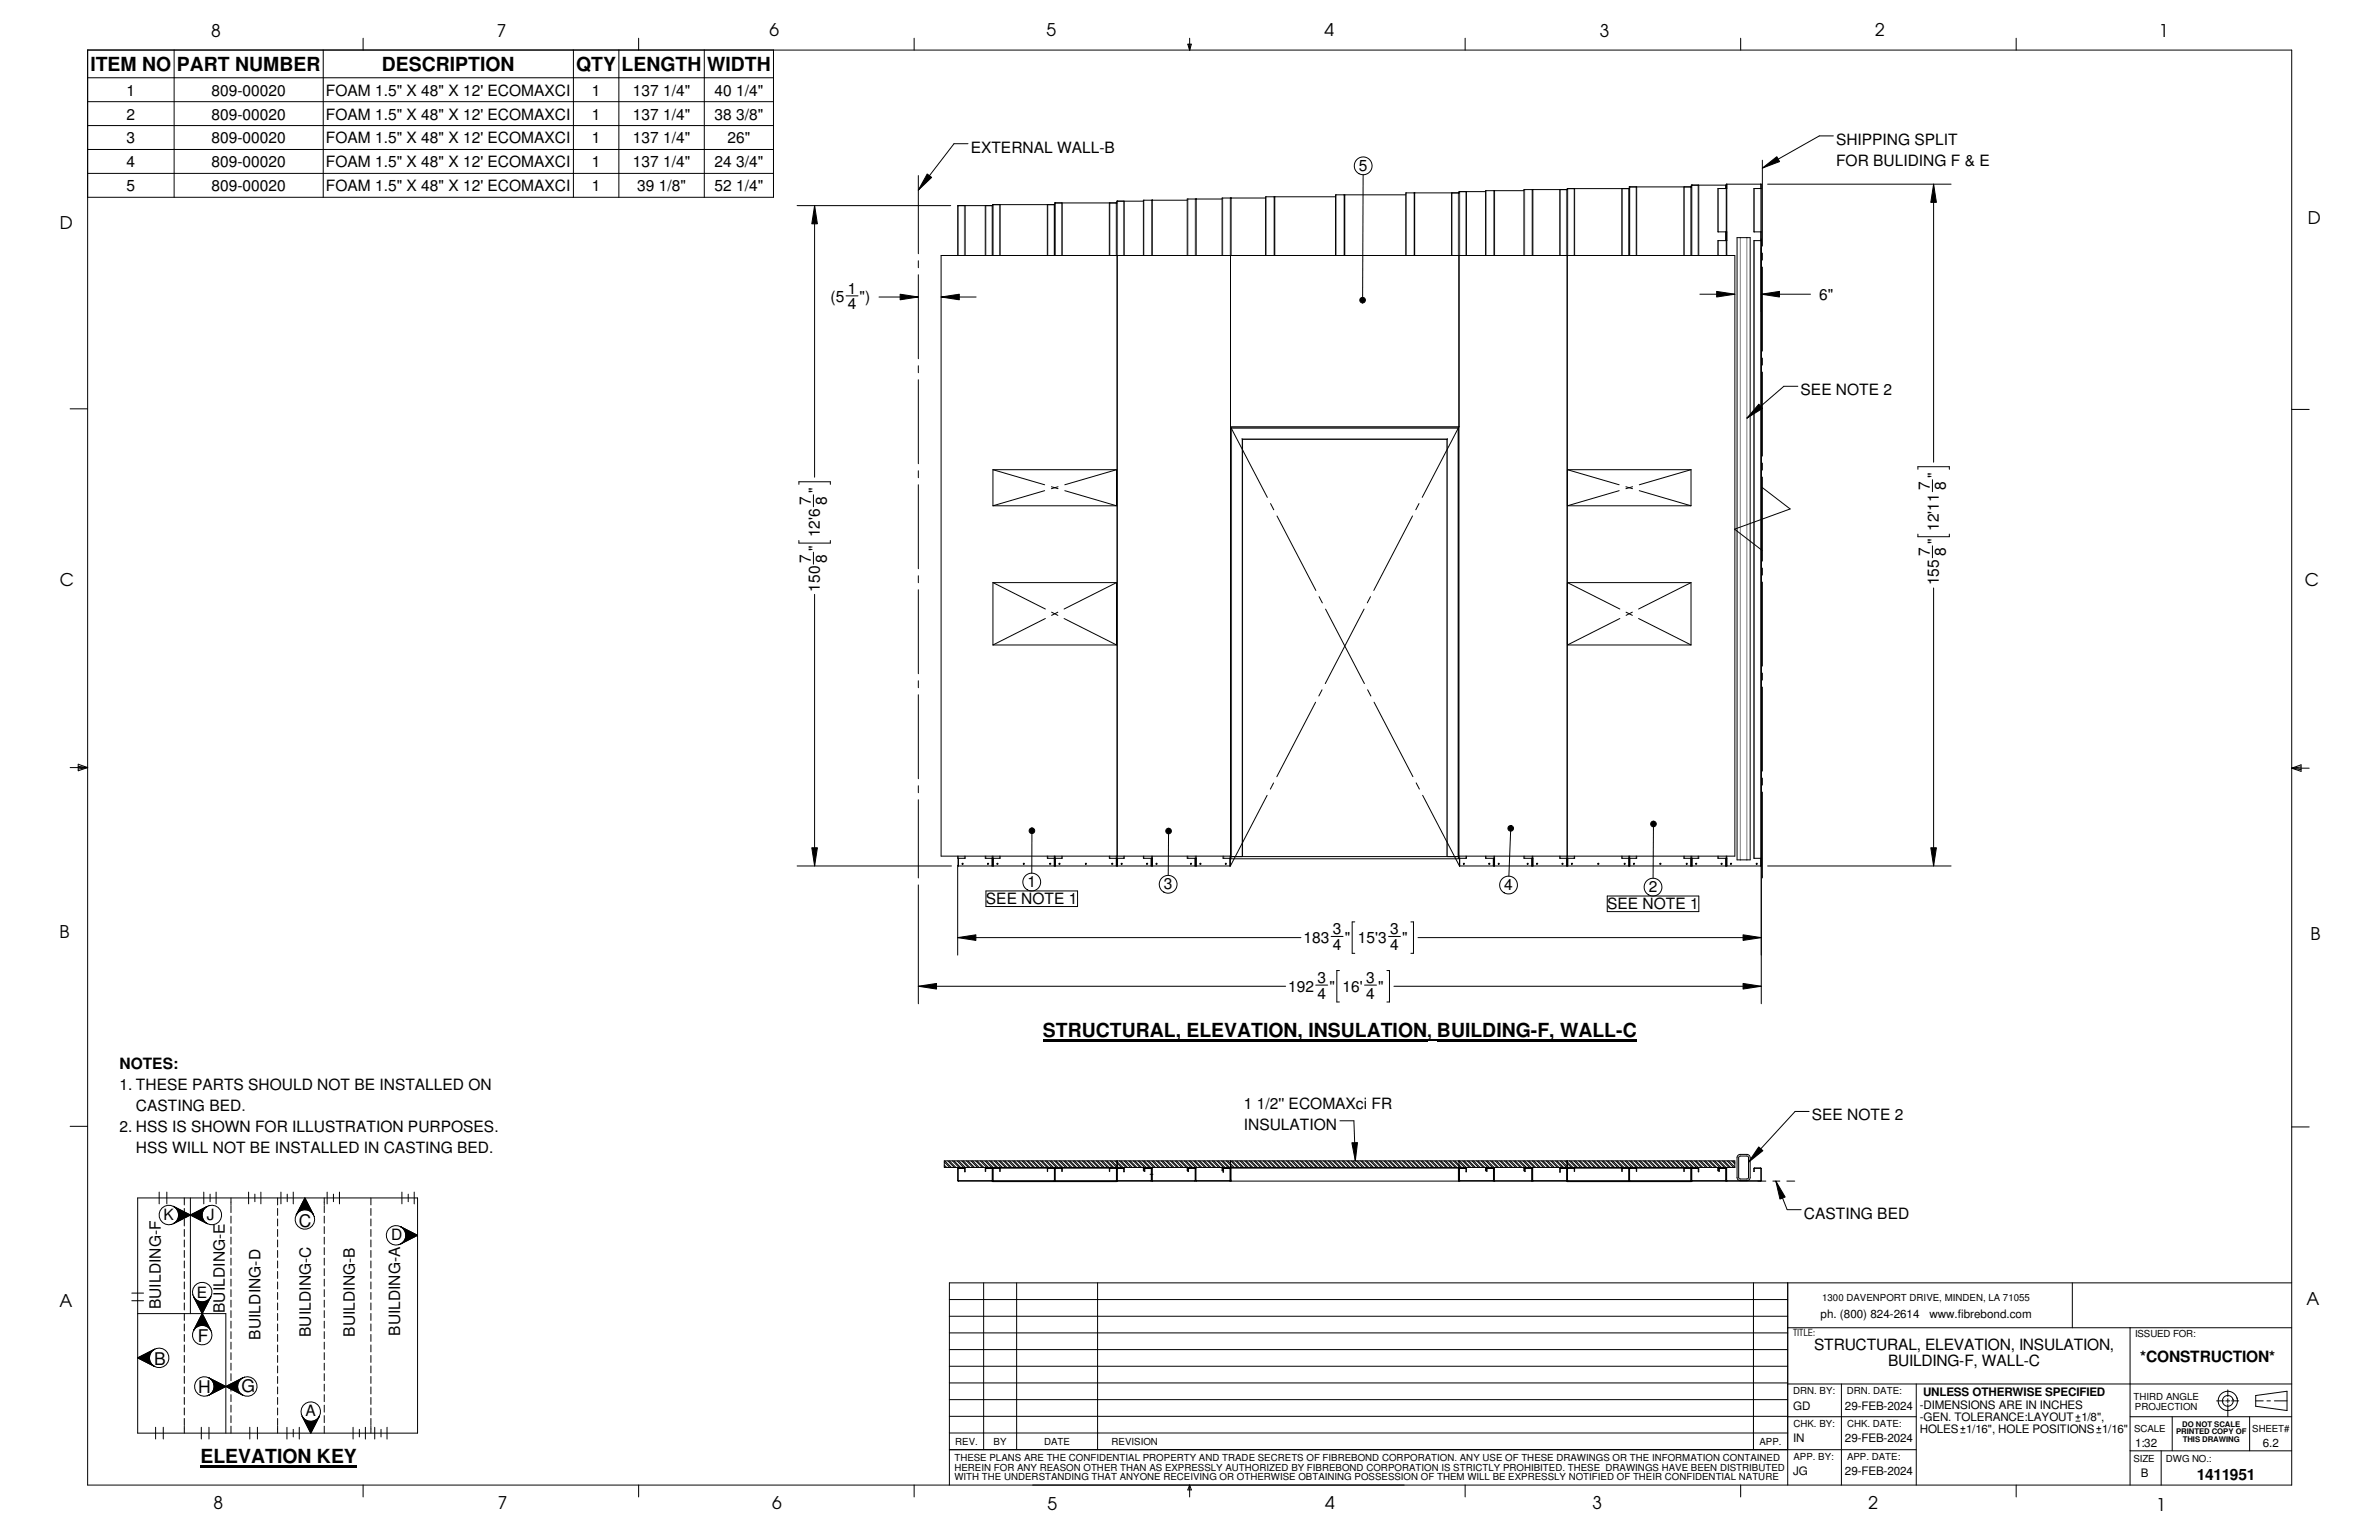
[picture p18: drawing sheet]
<svg xmlns="http://www.w3.org/2000/svg" width="432mm" height="279mm" viewBox="0 0 432 279" stroke-linecap="round" stroke-linejoin="round" font-family="sans-serif">
<defs><g id="words">
<g font-size="3.5">
<text x="16.4" y="12.9">ITEM NO PART NUMBER</text>
<text x="69.3" y="12.9">DESCRIPTION</text>
<text x="104.6" y="12.9">QTY LENGTH WIDTH</text>
<text x="189.3" y="188.2">STRUCTURAL, ELEVATION, INSULATION, BUILDING-F, WALL-C</text>
<text x="36.4" y="265.4">ELEVATION KEY</text>
</g>
<g font-size="3.2">
<text x="38.3" y="6.6">8</text>
<text x="90.2" y="6.7">7</text>
<text x="139.7" y="6.5">6</text>
<text x="190" y="6.5">5</text>
<text x="240.4" y="6.5">4</text>
<text x="290.4" y="6.7">3</text>
<text x="340.4" y="6.5">2</text>
<text x="391.9" y="6.7">1</text>
<text x="10.9" y="41.5">D</text>
<text x="418.9" y="40.7">D</text>
<text x="10.9" y="106.2">C</text>
<text x="418.4" y="106.4">C</text>
<text x="10.8" y="170.2">B</text>
<text x="419.4" y="170.5">B</text>
<text x="54.2" y="222.7">C</text>
<text x="10.8" y="237.2">A</text>
<text x="418.6" y="236.7">A</text>
<text x="35.9" y="243.5">F</text>
<text x="28" y="247.6">B</text>
<text x="36" y="252.7">H</text>
<text x="43.8" y="252.6">G</text>
<text x="38.8" y="273.8">8</text>
<text x="90.4" y="273.8">7</text>
<text x="140.2" y="273.8">6</text>
<text x="190.1" y="273.9">5</text>
<text x="240.5" y="273.8">4</text>
<text x="289" y="273.9">3</text>
<text x="339.1" y="273.8">2</text>
<text x="391.4" y="274.1">1</text>
</g>
<g font-size="2.8">
<text x="23" y="17.4">1</text>
<text x="38.4" y="17.4">809-00020</text>
<text x="59.2" y="17.4">FOAM 1.5&quot; X 48&quot; X 12' ECOMAXCI</text>
<text x="107.4" y="17.4">1</text>
<text x="114.9" y="17.4">137 1/4&quot;</text>
<text x="129.7" y="17.4">40</text>
<text x="133.6" y="17.4">1/4&quot;</text>
<text x="23" y="21.7">2</text>
<text x="38.4" y="21.7">809-00020</text>
<text x="59.2" y="21.7">FOAM 1.5&quot; X 48&quot; X 12' ECOMAXCI</text>
<text x="107.4" y="21.7">1</text>
<text x="114.9" y="21.7">137 1/4&quot;</text>
<text x="129.7" y="21.7">38</text>
<text x="133.6" y="21.7">3/8&quot;</text>
<text x="23" y="26">3</text>
<text x="38.4" y="26">809-00020</text>
<text x="59.2" y="26">FOAM 1.5&quot; X 48&quot; X 12' ECOMAXCI</text>
<text x="107.4" y="26">1</text>
<text x="114.9" y="26">137 1/4&quot;</text>
<text x="132" y="26">26&quot;</text>
<text x="176.2" y="27.7">EXTERNAL WALL-B</text>
<text x="333.3" y="26.3">SHIPPING SPLIT</text>
<text x="23" y="30.4">4</text>
<text x="23" y="34.7">5</text>
<text x="38.4" y="30.4">809-00020</text>
<text x="38.4" y="34.7">809-00020</text>
<text x="59.2" y="30.4">FOAM 1.5&quot; X 48&quot; X 12' ECOMAXCI</text>
<text x="59.2" y="34.7">FOAM 1.5&quot; X 48&quot; X 12' ECOMAXCI</text>
<text x="107.4" y="30.4">1</text>
<text x="107.4" y="34.7">1</text>
<text x="114.9" y="30.4">137 1/4&quot;</text>
<text x="115.7" y="34.7">39 1/8&quot;</text>
<text x="129.7" y="30.4">24</text>
<text x="129.7" y="34.7">52 1/4&quot;</text>
<text x="133.6" y="30.4">3/4&quot;</text>
<text x="246.6" y="31">5</text>
<text x="333.3" y="30.1">FOR BULIDING F &amp; E</text>
<text x="153.9" y="53.3">1</text>
<text x="150.7" y="54.9">(5</text>
<text x="153.9" y="56.1">4</text>
<text x="156" y="54.9">&quot;)</text>
<text x="330.2" y="54.4">6&quot;</text>
<text x="326.8" y="71.7">SEE NOTE 2</text>
<text x="148.8" y="89.5" transform="rotate(-90 148.8 89.5)">&quot;</text>
<text x="350.3" y="88.9" transform="rotate(-90 350.3 88.9)">7</text>
<text x="351.9" y="86.7" transform="rotate(-90 351.9 86.7)">&quot;</text>
<text x="353.2" y="88.9" transform="rotate(-90 353.2 88.9)">8</text>
<text x="147.2" y="91.6" transform="rotate(-90 147.2 91.6)">7</text>
<text x="150.1" y="91.6" transform="rotate(-90 150.1 91.6)">8</text>
<text x="148.8" y="99.9" transform="rotate(-90 148.8 99.9)">&quot;</text>
<text x="148.8" y="97.5" transform="rotate(-90 148.8 97.5)">12'6</text>
<text x="350.3" y="100.9" transform="rotate(-90 350.3 100.9)">7</text>
<text x="351.9" y="98.7" transform="rotate(-90 351.9 98.7)">&quot;</text>
<text x="351.9" y="96.3" transform="rotate(-90 351.9 96.3)">12'11</text>
<text x="353.2" y="100.9" transform="rotate(-90 353.2 100.9)">8</text>
<text x="147.2" y="102.1" transform="rotate(-90 147.2 102.1)">7</text>
<text x="148.8" y="107.4" transform="rotate(-90 148.8 107.4)">150</text>
<text x="150.1" y="102.1" transform="rotate(-90 150.1 102.1)">8</text>
<text x="351.9" y="106.2" transform="rotate(-90 351.9 106.2)">155</text>
<text x="186.5" y="161">1</text>
<text x="211.2" y="161.4">3</text>
<text x="273" y="161.5">4</text>
<text x="299.3" y="161.9">2</text>
<text x="179" y="164">SEE NOTE 1</text>
<text x="291.7" y="164.9">SEE NOTE 1</text>
<text x="236.6" y="171.1">183</text>
<text x="241.9" y="169.5">3</text>
<text x="241.9" y="172.4">4</text>
<text x="244.1" y="171.1">&quot;</text>
<text x="246.5" y="171.1">15'3</text>
<text x="252.3" y="169.5">3</text>
<text x="252.3" y="172.4">4</text>
<text x="254.5" y="171.1">&quot;</text>
<text x="233.8" y="179.9">192</text>
<text x="239.1" y="178.3">3</text>
<text x="241.3" y="179.9">&quot; 16'</text>
<text x="248" y="178.3">3</text>
<text x="250.1" y="179.9">&quot;</text>
<text x="239.1" y="181.2">4</text>
<text x="248" y="181.2">4</text>
<text x="21.7" y="194">NOTES:</text>
<text x="21.7" y="197.8">1. THESE PARTS SHOULD NOT BE INSTALLED ON</text>
<text x="24.7" y="201.6">CASTING BED.</text>
<text x="225.8" y="201.1">1 1/2'' ECOMAXci FR</text>
<text x="328.9" y="203.3">SEE NOTE 2</text>
<text x="21.7" y="205.4">2. HSS IS SHOWN FOR ILLUSTRATION PURPOSES.</text>
<text x="24.7" y="209.2">HSS WILL NOT BE INSTALLED IN CASTING BED.</text>
<text x="225.8" y="205">INSULATION</text>
<text x="29.7" y="221.3">K</text>
<text x="37.6" y="221.3">J</text>
<text x="327.4" y="221.1">CASTING BED</text>
<text x="71" y="225">D</text>
<text x="29.2" y="237.6" transform="rotate(-90 29.2 237.6)">BUILDING-F</text>
<text x="35.7" y="235.5">E</text>
<text x="40.8" y="238.2" transform="rotate(-90 40.8 238.2)">BUILDING-E</text>
<text x="47.3" y="243.1" transform="rotate(-90 47.3 243.1)">BUILDING-D</text>
<text x="56.4" y="242.6" transform="rotate(-90 56.4 242.6)">BUILDING-C</text>
<text x="64.4" y="242.6" transform="rotate(-90 64.4 242.6)">BUILDING-B</text>
<text x="72.6" y="242.3" transform="rotate(-90 72.6 242.3)">BUILDING-A</text>
<text x="329.3" y="244.9">STRUCTURAL, ELEVATION, INSULATION,</text>
<text x="342.7" y="247.8">BUILDING-F, WALL-C</text>
<text x="388.5" y="247.2">*CONSTRUCTION*</text>
<text x="55.5" y="256.9">A</text>
<text x="398.7" y="268.5">1411951</text>
</g>
<g font-size="2.1">
<text x="330.4" y="239.1">ph. (800) 824-2614</text>
<text x="350.2" y="239.1">www.fibrebond.com</text>
<text x="325.5" y="255.8">GD</text>
<text x="334.9" y="255.8">29-FEB-2024</text>
<text x="348.5" y="255.7">-DIMENSIONS ARE IN INCHES</text>
<text x="348.5" y="257.8">-GEN. TOLERANCE:LAYOUT 1/8&quot;,</text>
<text x="349" y="253.3">UNLESS OTHERWISE SPECIFIED</text>
<text x="325.5" y="261.7">IN</text>
<text x="334.9" y="261.7">29-FEB-2024</text>
<text x="348.5" y="259.9">HOLES 1/16&quot;, HOLE POSITIONS 1/16&quot;</text>
<text x="387.6" y="262.5">1:32</text>
<text x="410.7" y="262.5">6.2</text>
<text x="325.5" y="267.6">JG</text>
<text x="334.9" y="267.6">29-FEB-2024</text>
<text x="388.6" y="267.9">B</text>
</g>
<g font-size="1.8">
<text x="330.7" y="236.1">1300 DAVENPORT DRIVE, MINDEN, LA 71055</text>
<text x="325.5" y="242.3">TITLE:</text>
<text x="387.5" y="242.7">ISSUED FOR:</text>
<text x="325.5" y="253">DRN. BY:</text>
<text x="335.2" y="252.9">DRN. DATE:</text>
<text x="387.3" y="254">THIRD ANGLE</text>
<text x="387.5" y="255.8">PROJECTION</text>
<text x="173.4" y="262.2">REV.</text>
<text x="180.4" y="262.2">BY</text>
<text x="189.5" y="262.2">DATE</text>
<text x="201.8" y="262.2">REVISION</text>
<text x="319.4" y="262.2">APP.</text>
<text x="325.5" y="258.9">CHK. BY:</text>
<text x="335.2" y="258.9">CHK. DATE:</text>
<text x="387.4" y="259.7">SCALE</text>
<text x="408.8" y="259.9">SHEET#</text>
<text x="173.2" y="268.6">WITH THE UNDERSTANDING THAT ANYONE RECEIVING OR OTHERWISE OBTAINING POSSESSION OF THEM WILL BE EXPRESSLY NOTIFIED OF THEIR CONFIDENTIAL NATURE</text>
<text x="173.2" y="265">THESE PLANS ARE THE CONFIDENTIAL PROPERTY AND TRADE SECRETS OF FIBREBOND CORPORATION. ANY USE OF THESE DRAWINGS OR THE INFORMATION CONTAINED</text>
<text x="173.2" y="266.8">HEREIN FOR ANY REASON OTHER THAN AS EXPRESSLY AUTHORIZED BY FIBREBOND CORPORATION IS STRICTLY PROHIBITED. THESE DRAWINGS HAVE BEEN DISTRIBUTED</text>
<text x="325.5" y="264.9">APP. BY:</text>
<text x="335.2" y="264.9">APP. DATE:</text>
<text x="387.2" y="265.3">SIZE</text>
<text x="393.1" y="265.3">DWG NO.:</text>
</g>
<g font-size="1.4">
<text x="395" y="260.2">PRINTED COPY OF</text>
<text x="396.1" y="258.8">DO NOT SCALE</text>
<text x="396.2" y="261.7">THIS DRAWING</text>
</g>
</g></defs>
<g fill="none" stroke="#000" stroke-width=".18">
<path d="M15.9 9.1h400.1v260.3h-400.1zM15.9 18.4h124.5M15.9 14.1h124.5M31.6 9.1v26.7M58.7 9.1v26.7M65.9 6.9v2.2M104.1 9.1v26.7M112.3 9.1v26.7M115.9 6.9v2.2M127.8 9.1v26.7M140.4 9.1v26.7h-124.5M165.9 6.9v2.2"/>
<path d="M215.6 8h.6l-.3 1.1zM215.7 8l.2 1.1M215.9 6.9v2.2M216 8l-.1 1.1M265.9 6.9v2.2M315.9 6.9v2.2M365.9 6.9v2.2M15.9 22.8h124.5M15.9 27.1h124.5M15.9 31.5h124.5M144.7 37.3h27.9M147.9 37.3l.5 3.3h-1.1z"/>
<path d="M147.9 37.3v49.3M166.7 31.9v14.1M168.3 31.6l.8 .6-2.4 2.3zM175.2 37.3v9.1M175.7 26.1h-2.5l-6.5 8.4M178.8 37.3v9.1M180.2 37.3h-6.4v9.1M181.5 37.1v9.3M190.1 37.1v9.3M191.5 37.1h-11.3v9.3M192.8 36.8v9.6M201.4 36.8v9.6"/>
<path d="M202.7 36.8h-11.3v9.6M204.1 36.5v9.9M207.5 36.5h-4.8v9.9M209.1 36.3v10.1M215.5 36.3h-8v10.1M217.1 36.1v10.3M221.8 36.1h-6.3v10.3M223.4 35.9v10.5M229.7 35.9h-7.9v10.5M231.3 35.7v10.7M242.4 35.7h-12.7v10.7M244 35.4v11"/>
<path d="M247.4 31.7l-.1 22.8M255.2 35.4h-12.8v11M256.7 35v11.4M263.5 35v11.4M264.8 35h-9.6v11.4M266.2 34.8v11.6M269.6 34.8h-4.8v120.9h1.4v-.4M271.2 34.6v11.8M276.6 34.6h-7v11.8M278.2 34.4v12M283.1 34.4v12M284.5 34.4h-7.9v12"/>
<path d="M285.8 34.2v12.2M294.4 34.2v12.2M295.7 34.2h-11.2v121.5M297.1 33.9v12.5M305.6 33.9v12.5M307 33.9h-11.3v12.5M308.3 33.6v12.8M313.2 33.6v.6M313.3 34.2v-.6h-6.3v12.8M313.4 34.2h-1.6v7.9h1.6M319.6 33.4v.8M319.7 34.2h-1.4v7.9h1.4"/>
<path d="M319.9 30.5l2.6-2.1 .5 .9zM319.9 29.1v15.5M320.8 33.4h33.3M332.8 24.7h-2.6l-10.3 5.8M351 33.4l.5 3.3h-1.1zM351 33.4v50.5M153.6 53.7h2.1M159.5 53.9h7.2M163.4 53.4l3.3 .5-3.3 .5zM166.7 47.3v1.3M166.7 49.8v15.3M170.8 53.9l3.3-.5v1z"/>
<path d="M170.8 53.9h6.4M202.8 46.4v108.9M223.3 46.4v110.7M246.9 54.1a.51 .51 0 0 1 .9 .1 .51 .51 0 0 1-.5 .8v-.5v.5a.51 .51 0 0 1-.4-.3 .51 .51 0 0 1 0-.6zM308.5 53.4h6.4M311.6 52.9l3.3 .5-3.3 .5zM313.2 42.1v1.6M313.3 42.1v1.6M313.4 46.4v-13h6.3v148.7M313.4 43.7h-1.6v2.7M315.3 43.1h2.4v112.9h-2.4zM319.6 42.1v1.6"/>
<path d="M319.7 53.4l3.3-.5v1zM319.7 43.7h-1.4v112h1.4M319.7 53.4h8.9M319.9 45.9v1.3M319.9 48.5v15.2M12.7 74.2h3.2M166.7 66.4v1.2M166.7 68.9v15.2M223.4 77.6l.1 .1M223.4 77.6v78.2h41.3v-78.2M223.4 77.6h41.3M225.4 79.6l.1 .1"/>
<path d="M225.5 79.7v75.7M225.5 79.7h37.1M262.6 79.7v75.7M262.7 79.6l-.1 .1M264.7 77.6l-.1 .1M319.2 73.3l.7 .8-2.8 1.8zM319.9 65v1.2M319.9 67.5v15.2M326.3 70.1h-2.5l-6.7 5.8M416 74.3h3.1M145 87.9v-.5h5.7v.5M145 98.1v.4h5.7v-.4"/>
<path d="M147.6 89.8v2.1M166.7 85.4v1.3M166.7 87.9v15.3M180.2 85.2v6.6M180.2 85.2h22.5M180.2 91.8h22.5M180.2 85.2l9.4 2.8M189.6 89l-9.4 2.8M190.8 88.3l1.2 .4M192 88.3l-1.2 .4M193.3 89l9.4 2.8M202.7 85.2v6.6"/>
<path d="M202.7 85.2l-9.4 2.8M230.6 91.4l.6 1.1M231.8 93.6l7 13.5M256.4 93.6l-7.1 13.5M257.6 91.4l-.6 1.1M258.1 90.2l6.7-12.8h-41.5l6.7 12.8M284.5 85.2v6.6M284.5 85.2h22.4M284.5 91.8h22.4M284.5 85.2l9.4 2.8M293.9 89l-9.4 2.8M295.1 88.3l1.2 .4"/>
<path d="M296.3 88.3l-1.2 .4M297.5 89l9.4 2.8M306.9 85.2l-9.4 2.8M306.9 85.2v6.6M319.9 84v1.3M319.9 86.6v15.2M319.9 88.5l5 3.8-10.1 3.7 5.1 3.9M348.1 85.1v-.4h5.7v.4M348.1 96.9v.5h5.7v-.5M350.7 87v2.2M350.7 99v2.2M147.6 100.2v2.2"/>
<path d="M147.9 107.8v49.3M166.7 104.5v1.2M166.7 107v15.2M180.2 105.7v11.3M180.2 105.7h22.5M180.2 117h22.5M180.2 105.7l9.5 4.8M189.7 112.2l-9.5 4.8M190.9 111.1l1.1 .5M192 111.1l-1.1 .5M193.1 112.2l9.6 4.8M202.7 105.7v11.3"/>
<path d="M202.7 105.7l-9.6 4.8M239.4 108.3l.6 1.1M240.6 110.5l7 13.5M247.6 110.5l-7.1 13.5M248.8 108.3l-.6 1.1M284.5 105.7v11.3M284.5 105.7h22.4M284.5 117h22.4M284.5 105.7l9.5 4.8M294 112.2l-9.5 4.8M295.1 111.1l1.2 .5M296.3 111.1l-1.2 .5"/>
<path d="M297.4 112.2l9.5 4.8M306.9 105.7v11.3M306.9 105.7l-9.5 4.8M319.9 103.1v1.2M319.9 105.6v15.2M351 106.7v50.4M12.7 139.3h3.2M14.2 139l1.7 .3M14.2 138.7l1.7 .6-1.7 .5zM15.9 139.3l-1.7 .2M166.7 123.5v1.3M166.7 126v15.3"/>
<path d="M238.8 127.4l-7.1 13.5M240 125.2l-.6 1.1M248.2 125.1l.6 1.2M249.4 127.4l7.1 13.5M319.9 122.1v1.3M319.9 124.7v15.2M416 139.4h3.1M416 139.4l1.7-.6v1.1zM416 139.4l1.7 .2M417.7 139.1l-1.7 .3M144.7 157.1h28M147.3 153.8h1.1l-.5 3.3z"/>
<path d="M166.7 142.6v1.2M166.7 145.1v14.2M173.8 155.3v.4h1.4v-.4M173.8 157v16.3M173.9 155.7v1.4h6.3v-1.4M178.8 155.3v.4h2.7v-.4M180.1 155.7v1.4M180.2 155.3v.4M180.3 155.7v1.4M187 150.3l.3-.1v.5v-.5a.51 .51 0 0 1 .5 .7 .51 .51 0 0 1-.8 .2 .51 .51 0 0 1 0-.8zM187.3 150.7v7.7M190.1 155.3v.4h2.7v-.4"/>
<path d="M191.4 155.7v1.4M191.4 155.3v1.8h-11.2v-1.4M191.5 155.7v1.4M201.4 155.3v.4h2.7v-.4M202.6 155.7v1.4M202.7 155.3v1.8h-11.2v-1.4M202.8 155.7v1.4h6.2v-1.4M202.8 155.7v1.4M207.5 155.3v.4h1.6M209 155.7v1.4M209.1 155.7v1.4h7.9v-1.4M209.1 155.3v1.8"/>
<path d="M211.8 150.4l.3-.1v.5v-.5a.51 .51 0 0 1 .5 .6 .51 .51 0 0 1-.8 .3 .51 .51 0 0 1 0-.8zM212.1 150.8l-.1 8M215.5 155.3v.4h1.6v1.4M216.9 155.7v1.4M217.1 155.3v1.8h6.2M222 155.3v.4h1.3M223.2 155.7v1.4M223.3 155.3h-52.5v-108.9h144.1v108.9h-50.1M223.4 155.4h41.3M230 144.3l-6.7 12.8M231.2 142l-.6 1.2M257 142l.6 1.2"/>
<path d="M258.2 144.3l6.7 12.8M264.9 155.7v1.4M269.6 155.3v.4h1.7v1.4M271.1 155.7v1.4M271.1 155.7v1.4h-6.2M271.2 155.3v1.8h6.9v-1.4M273.8 150l.4-.2v.5v-.5a.51 .51 0 0 1 .5 .6 .51 .51 0 0 1-.7 .3 .51 .51 0 0 1-.2-.7zM274.2 150.3l-.3 8.7M276.6 155.3v.4h1.6M278 155.7v1.4M278.2 155.3v1.8h6.2v-1.4M283.1 155.3v.4h2.7v-.4"/>
<path d="M284.4 155.7v1.4M284.5 155.7v1.4M294.4 155.3v.4h2.7v-.4M295.6 155.7v1.4M295.7 155.3v1.8h-11.2v-1.4M295.8 155.7v1.4M299.7 149.2l.4-.2v.5v-.5a.51 .51 0 0 1 .5 .6 .51 .51 0 0 1-.7 .3 .51 .51 0 0 1-.2-.7zM300.1 149.5l-.1 9.8M305.6 155.3v.4h2.7v-.4M306.9 155.7v1.4M307 155.3v1.8h-11.2v-1.4M307.1 155.7v1.4h6.2v-1.4"/>
<path d="M307.1 155.7v1.4M311.8 155.3v.4h1.6M313.2 155.7v1.4M313.4 155.3v1.8h6.3M319.6 155.7v1.4M319.9 141.2v1.2M319.9 143.7v15.6M320.8 157.1h33.3M350.4 153.8h1.1l-.5 3.3zM166.7 178.9l3.3-.5v1zM166.7 160.6v21.5M166.7 178.9h66.7"/>
<path d="M173.8 170.1l3.3-.5v1zM173.8 170.1h62.3M179 161.6h16.6v2.9h-16.6zM238.8 178.7h2.2M241.6 169.9h2.2M243.1 176.1h-.5v5.7h.5M245.9 167.3h-.5v5.7h.5M247.7 178.7h2.1M251.7 176.1h.5v5.7h-.5M252 169.9h2.2M253 178.9h66.7M256.1 167.3h.5v5.7h-.5"/>
<path d="M257.4 170.1h62.3M291.7 162.6h16.6v2.8h-16.6zM316.4 178.4l3.3 .5-3.3 .5zM316.4 169.6l3.3 .5-3.3 .5zM12.7 204.3h3.2M25 217.3h50.8v42.7h-50.8zM28.9 216.3v2.1M30.3 216.3v2.1M31.5 218.9l3.1 1.5-3.1 1.6 .6-.6 .3-.9-.2-1zM31.5 218.9l6.1 3.1M33.5 217.3v1.3M33.5 219.2v1.3"/>
<path d="M34.6 217.3v21M37 216.3v2.1M37.6 218.9l-6.1 3.1M38.1 216.7v1.3M39.2 216.3v2.1M41.9 217.3v1.3M41.9 218.7v1.3M45.1 216.3v2.1M46.3 216.7v1.3M47.4 216.3v2.1M50.4 217.3v1.3M50.4 219.2v1.3"/>
<path d="M51 216.3v2.1M52.1 216.7v1.3M53.2 216.3v2.1M55.3 217.3l1.6 3.1-.7-.7-.9-.2-.9 .2-.6 .7zM58.9 217.3v1.3M58.9 218.7v1.3M59.4 216.3v2.1M60.5 216.7v1.3M61.6 216.3v2.1M67.3 217.3v1.3M67.3 219.2v1.3M72.9 216.3v2.1"/>
<path d="M74.1 216.7v1.3M75.2 216.3v2.1M171.4 210.6h143.5v1.2h-143.5zM171.4 211.7l.1 .1M171.4 210.8l1 1M171.4 211.4l.4 .4M171.5 210.6l1.2 1.2M172 210.6l1.2 1.2M172.3 210.6l1.2 1.2M172.9 210.6l1.2 1.2M173.2 210.6l1.2 1.2M173.7 210.6l1.2 1.2"/>
<path d="M173.9 214.2h.1M173.9 214.2v-2.2h1.2l.1 .6-.1-.7-1.3 .1 .1 2.3M173.9 214.2v.1M174 210.6l1.2 1.2M174.6 210.6l1.2 1.2M174.8 210.6l1.2 1.2M175.4 210.6l1.2 1.2M175.7 210.6l1.2 1.2M176.3 210.6l1.1 1.2M176.5 210.6l1.2 1.2M177.1 210.6l1.2 1.2M177.4 210.6l1.2 1.2"/>
<path d="M177.9 210.6l1.2 1.2M178.2 210.6l1.2 1.2M178.8 210.6l1.2 1.2M179.1 210.6l1.1 1.2M179.6 210.6l1.2 1.2M179.9 210.6l1.2 1.2M180.1 214.2h-6.2M180.1 214.2h.1M180.2 214.2l-6.3 .1M180.2 214.2v.1M180.2 212l-.2-.1h-1l-.2 .1v.5l.1-.5h1.2v2.2M180.2 211.8h.1"/>
<path d="M180.2 211.9v2.5h22.5v-2.5M180.2 211.9h22.5M180.2 211.8v.1M180.2 214.3h.1M180.3 214.2h.1M180.3 214.2l-.1 .1M180.3 211.9l-.1 .1M180.5 210.6l1.1 1.2M180.7 210.6l1.2 1.2M181.3 210.6l1.2 1.2M181.4 211.9l.1 .6-.1-.5h-1.2l.1 2.2M181.6 210.6l1.2 1.2"/>
<path d="M182.1 210.6l1.2 1.2M182.4 210.6l1.2 1.2M183 210.6l1.2 1.2M183.3 210.6l1.2 1.2M183.8 210.6l1.2 1.2M184.1 210.6l1.2 1.2M184.7 210.6l1.2 1.2M185 210.6l1.1 1.2M185.5 210.6l1.2 1.2M185.8 210.6l1.2 1.2M186.4 210.6l1.1 1.2M186.6 210.6l1.2 1.2"/>
<path d="M187.2 210.6l1.2 1.2M187.5 210.6l1.2 1.2M188 210.6l1.2 1.2M188.3 210.6l1.2 1.2M188.9 210.6l1.2 1.2M189.2 210.6l1.1 1.2M189.7 210.6l1.2 1.2M190 210.6l1.2 1.2M190.2 211.9l-.1 .6 .1-.5h1.2v2.2M190.6 210.6l1.2 1.2M190.8 210.6l1.2 1.2M191.3 211.9l.1 .1"/>
<path d="M191.4 214.2h-11.1M191.4 214.2h.1M191.4 210.6l1.2 1.2M191.4 214.2l-.1 .1M191.4 214.2l.1 .1M191.4 212v2.2M191.5 214.3h.1M191.5 214.2h.1M191.5 214.2v.1M191.6 211.9l-.2 .1M191.7 210.6l1.2 1.2M192.2 210.6l1.2 1.2"/>
<path d="M192.5 210.6l1.2 1.2M192.7 211.9l.1 .6-.1-.5h-1.2v2.2M193.1 210.6l1.2 1.2M193.4 210.6l1.2 1.2M193.9 210.6l1.2 1.2M194.2 210.6l1.2 1.2M194.8 210.6l1.2 1.2M195.1 210.6l1.1 1.2M195.6 210.6l1.2 1.2M195.9 210.6l1.2 1.2M196.5 210.6l1.1 1.2M196.7 210.6l1.2 1.2"/>
<path d="M197.3 210.6l1.2 1.2M197.6 210.6l1.2 1.2M198.1 210.6l1.2 1.2M198.4 210.6l1.2 1.2M199 210.6l1.2 1.2M199.3 210.6l1.2 1.2M199.8 210.6l1.2 1.2M200.1 210.6l1.2 1.2M200.7 210.6l1.2 1.2M200.9 210.6l1.2 1.2M201.5 211.9l-.1 .1v.5l.1-.5h1.1v2.2M201.5 210.6l1.2 1.3"/>
<path d="M201.8 210.6l1.2 1.2M202.3 210.6l1.2 1.2M202.6 211.9l.1 .1M202.6 210.6l1.2 1.2M202.6 214.2h-11M202.6 214.2h.1M202.7 214.2l-.1 .1M202.7 212l.1-.1h1.1l.2 .1v.6l-.2-.6h-1.1v2.2M202.7 214.2l.1 .1M202.7 214.2h.1M202.7 214.2l-22.5 .1M202.8 210.6v1.2"/>
<path d="M202.8 214.2v.1M203.2 210.6l1.2 1.2M203.5 210.6l1.2 1.2M204 210.6l1.2 1.2M204.3 210.6l1.2 1.2M204.9 210.6l1.2 1.2M205.2 210.6l1.1 1.2M205.7 210.6l1.2 1.2M206 210.6l1.2 1.2M206.6 210.6l1.1 1.2M206.8 210.6l1.2 1.2M207.4 210.6l1.2 1.2"/>
<path d="M207.6 211.8l-.1 .6 .1-.5h1.4l.1 2.3M207.7 210.6l1.2 1.2M208.2 210.6l1.2 1.2M208.5 210.6l1.2 1.2M208.7 213h.6M209 214.2h-6.2M209 214.2h.1M209 211.8l.1 .1v2.3M209 214.2l-6.2 .1M209.1 214.2v.1M209.1 214.2h-.1M209.1 212l-.2-.1h-1.1l-.1 .1 .1 .5v-.5h1.2v2.2"/>
<path d="M209.1 210.6l1.2 1.2M209.4 210.6l1.2 1.2M209.9 210.6l1.2 1.2M210.2 210.6l1.2 1.2M210.8 210.6l1.2 1.2M211 210.6l1.2 1.2M211.6 210.6l1.2 1.2M211.9 210.6l1.2 1.2M212.5 210.6l1.1 1.2M212.7 210.6l1.2 1.2M213.3 210.6l1.2 1.2M213.6 210.6l1.2 1.2"/>
<path d="M214.1 210.6l1.2 1.2M214.4 210.6l1.2 1.2-.1 .1v.5l.1-.5h1.4v2.3M215 210.6l1.2 1.2M215.3 210.6l1.1 1.2M215.8 211.9l-.2 .1v.6l.1-.6h1.2v2.2M215.8 210.6l1.2 1.2M216.1 210.6l1.2 1.2M216.7 210.6l1.1 1.2M216.9 211.9l.1 .1M216.9 214.2h-7.8M216.9 214.2h.1M216.9 211.8l.2 .1v2.3"/>
<path d="M216.9 210.6l1.2 1.2M217 214.2l-7.9 .1M217 214.2h.1M217 214.2l.1 .1M217.1 214.2v.1M217.5 210.6l1.2 1.2M217.8 210.6l1.2 1.2M218.3 210.6l1.2 1.2M218.6 210.6l1.2 1.2M219.2 210.6l1.2 1.2M219.5 210.6l1.2 1.2M220 210.6l1.2 1.2"/>
<path d="M220.3 210.6l1.2 1.2M220.9 210.6l1.2 1.2M221.2 210.6l1.1 1.2M221.7 210.6l1.2 1.2M221.9 211.8l-.1 .6 .1-.5h1.4M222 210.6l1.2 1.2M222.6 210.6l1.1 1.2M222.8 210.6l1.2 1.2M223.2 214.2h-6.1M223.2 214.2h.1M223.3 211.8h.1M223.3 214.2l-6.2 .1"/>
<path d="M223.3 212l-.1-.1h-1.1l-.1 .1 .1 .7v-.7h1.1l.1 2.2M223.3 210.6v3.6M223.3 214.2l.1 .1M223.4 214.2v.1M223.4 210.6l1.2 1.2M223.4 214.3h.1M223.4 214.2h-.1M223.4 214.3h41.3M223.4 214.3v-2.4h41.3v2.4M223.7 210.6l1.2 1.2M224.2 210.6l1.2 1.2M224.5 210.6l1.2 1.2"/>
<path d="M225.1 210.6l1.2 1.2M225.4 210.6l1.1 1.2M225.9 210.6l1.2 1.2M226.2 210.6l1.2 1.2M226.8 210.6l1.2 1.2M227 210.6l1.2 1.2M227.6 210.6l1.2 1.2M227.9 210.6l1.2 1.2M228.4 210.6l1.2 1.2M228.7 210.6l1.2 1.2M229.3 210.6l1.2 1.2M229.6 210.6l1.2 1.2"/>
<path d="M230.1 210.6l1.2 1.2M230.4 210.6l1.2 1.2M231 210.6l1.2 1.2M231.3 210.6l1.1 1.2M231.8 210.6l1.2 1.2M232.1 210.6l1.2 1.2M232.7 210.6l1.1 1.2M232.9 210.6l1.2 1.2M233.5 210.6l1.2 1.2M233.8 210.6l1.2 1.2M234.3 210.6l1.2 1.2M234.6 210.6l1.2 1.2"/>
<path d="M235.2 210.6l1.2 1.2M235.5 210.6l1.2 1.2M236 210.6l1.2 1.2M236.3 210.6l1.2 1.2M236.9 210.6l1.2 1.2M237.1 210.6l1.2 1.2M237.7 210.6l1.2 1.2M238 210.6l1.2 1.2M238.6 210.6l1.1 1.2M238.8 210.6l1.2 1.2M239.4 210.6l1.2 1.2M239.7 210.6l1.2 1.2"/>
<path d="M240.2 210.6l1.2 1.2M240.5 210.6l1.2 1.2M241.1 210.6l1.2 1.2M241.4 210.6l1.1 1.2M241.9 210.6l1.2 1.2M242.2 210.6l1.2 1.2M242.8 210.6l1.1 1.2M243 210.6l1.2 1.2M243.2 203.3h2.5l.3 7.3M243.6 210.6l1.2 1.2M243.9 210.6l1.2 1.2M244.4 210.6l1.2 1.2"/>
<path d="M244.7 210.6l1.2 1.2M245.3 210.6l1.2 1.2M245.4 207.3h1l-.4 3.3zM245.6 210.6l1.2 1.2M246.1 210.6l1.2 1.2M246.4 210.6l1.2 1.2M247 210.6l1.2 1.2M247.2 210.6l1.2 1.2M247.8 210.6l1.2 1.2M248.1 210.6l1.2 1.2M248.7 210.6l1.1 1.2M248.9 210.6l1.2 1.2"/>
<path d="M249.5 210.6l1.2 1.2M249.8 210.6l1.2 1.2M250.3 210.6l1.2 1.2M250.6 210.6l1.2 1.2M251.2 210.6l1.2 1.2M251.5 210.6l1.1 1.2M252 210.6l1.2 1.2M252.3 210.6l1.2 1.2M252.9 210.6l1.2 1.2M253.1 210.6l1.2 1.2M253.7 210.6l1.2 1.2M254 210.6l1.2 1.2"/>
<path d="M254.5 210.6l1.2 1.2M254.8 210.6l1.2 1.2M255.4 210.6l1.2 1.2M255.7 210.6l1.2 1.2M256.2 210.6l1.2 1.2M256.5 210.6l1.2 1.2M257.1 210.6l1.2 1.2M257.4 210.6l1.1 1.2M257.9 210.6l1.2 1.2M258.2 210.6l1.2 1.2M258.8 210.6l1.1 1.2M259 210.6l1.2 1.2"/>
<path d="M259.6 210.6l1.2 1.2M259.9 210.6l1.2 1.2M260.4 210.6l1.2 1.2M260.7 210.6l1.2 1.2M261.3 210.6l1.2 1.2M261.6 210.6l1.2 1.2M262.1 210.6l1.2 1.2M262.4 210.6l1.2 1.2M263 210.6l1.2 1.2M263.2 210.6l1.2 1.2M263.8 210.6l1.2 1.2M264.1 210.6l1.2 1.2"/>
<path d="M264.6 210.6l1.2 1.2M264.7 214.2l.2 .1M264.7 214.2h.1M264.8 214.2l-.1 .1M264.8 212l.1-.1h1.1l.2 .1-.1 .6v-.6h-1.2v2.2M264.8 210.6v3.6M264.9 210.6l1.2 1.2M264.9 214.2v.1M265.5 210.6l1.2 1.2M265.8 210.6l1.2 1.2M266.3 210.6l1.2 1.2M266.6 210.6l1.2 1.2"/>
<path d="M267.2 210.6l1.2 1.2M267.5 210.6l1.1 1.2M268 210.6l1.2 1.2M268.3 210.6l1.2 1.2M268.9 210.6l1.1 1.2M269.1 210.6l1.2 1.2M269.7 210.6l1.2 1.2M269.7 211.8l-.1 .6 .1-.5h1.5v2.3M270 210.6l1.2 1.2M270.5 210.6l1.2 1.2M270.8 210.6l1.2 1.2M271.1 214.2h-6.2"/>
<path d="M271.1 214.2h.1M271.1 211.8l.1 .1 .1 2.3M271.1 214.2l-6.2 .1M271.2 214.2v.1M271.2 214.2h-.1M271.2 212l-.2-.1h-1l-.2 .1 .1 .5v-.5h1.2v2.2M271.3 214.2h.1M271.3 214.2l-.1 .1M271.4 210.6l1.2 1.2M271.7 210.6l1.2 1.2M272.2 210.6l1.2 1.2M272.5 210.6l1.2 1.2"/>
<path d="M273.1 210.6l1.2 1.2M273.3 210.6l1.2 1.2M273.9 210.6l1.2 1.2M274.2 210.6l1.2 1.2M274.8 210.6l1.1 1.2M275 210.6l1.2 1.2M275.6 210.6l1.2 1.2M275.9 210.6l1.2 1.2M276.4 210.6l1.2 1.2M276.7 210.6l1.2 1.2M276.7 211.8l-.1 .1v.5l.1-.5h1.4v2.3M276.9 211.9l-.1 .1v.6l.1-.6h1.1v2.2"/>
<path d="M277.3 210.6l1.2 1.2M277.6 210.6l1.1 1.2M278 211.9l.1 .1M278 214.2h-6.7M278 214.2h.1M278.1 211.8l.1 .1v2.3M278.1 214.2l-6.9 .1M278.1 214.2h.1M278.1 214.2l.1 .1M278.1 210.6l1.2 1.2M278.2 214.2h.1M278.2 214.2v.1"/>
<path d="M278.4 210.6l1.2 1.2M279 210.6l1.1 1.2M279.2 210.6l1.2 1.2M279.8 210.6l1.2 1.2M280.1 210.6l1.2 1.2M280.6 210.6l1.2 1.2M280.9 210.6l1.2 1.2M281.5 210.6l1.2 1.2M281.8 210.6l1.2 1.2M282.3 210.6l1.2 1.2M282.6 210.6l1.2 1.2M283.2 210.6l1.2 1.2"/>
<path d="M283.5 210.6l1.1 1.2M284 210.6l1.2 1.2M284.3 210.6l1.2 1.2M284.4 214.2h-6.2M284.4 214.2h.1M284.4 214.2l.1 .1M284.4 214.2l-6.2 .1M284.5 211.8h.1M284.5 211.9v2.5h22.5v-2.5M284.5 212l-.2-.1h-1.1l-.1 .1 .1 .7v-.7h1.2v2.2M284.5 210.6v1.3M284.5 211.9h22.5"/>
<path d="M284.5 214.3h.1M284.5 214.2h.1M284.5 214.2v.1M284.6 211.9l-.1 .1M284.9 210.6l1.1 1.2M285.1 210.6l1.2 1.2M285.7 211.9l.1 .1v.5l-.1-.5h-1.2v2.2M285.7 210.6l1.2 1.2M286 210.6l1.2 1.2M286.5 210.6l1.2 1.2M286.8 210.6l1.2 1.2M287.4 210.6l1.2 1.2"/>
<path d="M287.7 210.6l1.1 1.2M288.2 210.6l1.2 1.2M288.5 210.6l1.2 1.2M289.1 210.6l1.2 1.2M289.3 210.6l1.2 1.2M289.9 210.6l1.2 1.2M290.2 210.6l1.2 1.2M290.7 210.6l1.2 1.2M291 210.6l1.2 1.2M291.6 210.6l1.2 1.2M291.9 210.6l1.2 1.2M292.4 210.6l1.2 1.2"/>
<path d="M292.7 210.6l1.2 1.2M293.3 210.6l1.2 1.2M293.6 210.6l1.1 1.2M294.1 210.6l1.2 1.2M294.4 210.6l1.2 1.2M294.5 211.9l-.1 .6 .1-.5h1.1v2.2M295 210.6l1.1 1.2M295.2 210.6l1.2 1.2M295.6 211.9l.1 .1M295.6 214.2h-11M295.6 214.2h.1M295.7 214.2l.1 .1"/>
<path d="M295.7 214.2l-.1 .1M295.7 214.2h.1M295.7 212v2.2M295.8 214.3h.1M295.8 210.6l1.2 1.2M295.8 214.2h.1M295.8 214.2v.1M295.8 211.9l-.1 .1M296.1 210.6l1.2 1.2M296.6 210.6l1.2 1.2M296.9 210.6l1.2 1.2M297 211.9l.1 .6-.1-.5h-1.2v2.2"/>
<path d="M297.5 210.6l1.2 1.2M297.8 210.6l1.2 1.2M298.3 210.6l1.2 1.2M298.6 210.6l1.2 1.2M299.2 210.6l1.2 1.2M299.4 210.6l1.2 1.2M300 210.6l1.2 1.2M300.3 210.6l1.2 1.2M300.9 210.6l1.1 1.2M301.1 210.6l1.2 1.2M301.7 210.6l1.2 1.2M302 210.6l1.2 1.2"/>
<path d="M302.5 210.6l1.2 1.2M302.8 210.6l1.2 1.2M303.4 210.6l1.2 1.2M303.7 210.6l1.1 1.2M304.2 210.6l1.2 1.2M304.5 210.6l1.2 1.2M305.1 210.6l1.1 1.2M305.3 210.6l1.2 1.2M305.7 211.9l-.1 .6 .1-.5h1.2v2.2M305.9 210.6l1.2 1.2M306.2 210.6l1.2 1.2M306.7 210.6l1.2 1.2"/>
<path d="M306.9 211.9l.1 .1M306.9 214.2h-11.1M306.9 214.2h.1M307 214.2l-.1 .1M307 214.2h.1M307 214.2l-22.5 .1M307 212l.1-.1h1.1l.1 .1-.1 .6v-.6h-1.1v2.2M307 214.2l.1 .1M307 211.8v.1M307 210.6l1.2 1.2M307.1 214.2v.1M307.6 210.6l1.2 1.2"/>
<path d="M307.9 210.6l1.2 1.2M308.4 210.6l1.2 1.2M308.7 210.6l1.2 1.2M309.3 210.6l1.2 1.2M309.5 210.6l1.2 1.2M310.1 210.6l1.2 1.2M310.4 210.6l1.2 1.2M311 210.6l1.1 1.2M311.2 210.6l1.2 1.2M311.8 210.6l1.2 1.2M311.9 211.8l-.1 .6 .1-.5h1.4v2.3M312.1 210.6l1.3 1.3v2.3"/>
<path d="M312.6 210.6l1.2 1.2M312.9 210.6l1.2 1.2M313.2 214.2h-6.1M313.2 214.2h.1M313.3 214.2l-6.2 .1M313.3 214.2l.1 .1M313.3 214.2h.1M313.3 212l-.1-.1h-1.1l-.1 .1 .1 .5v-.5h1.1v2.2M313.4 214.3h7.1M313.4 214.2v.1M313.5 210.6l1.2 1.2M313.8 210.6l1.1 1.1"/>
<path d="M314.3 210.6l.6 .6M314.6 210.6l.3 .3M315.7 209.8l1.4-.1 .3 .3v3.6l-.2 .3h-1.3l-.3-.2zM315.9 214.2l-.4-.1-.2-.4v-3.8l.2-.3 .4-.2 1.3 .1 .4 .4 .1 3.8-.2 .4-.4 .1M319.2 208.1l.8 .7-2.6 2.1zM319.6 214.2h-6.2M319.6 214.2h.1M319.6 214.2v-2.2h-1.2l-.1 .6 .1-.7 1.3 .1v2.2M319.7 214.2l-.1 .1M319.7 214.2h.1M321.8 214.3h1.2M322.3 214.3l1.7 2.9-.9 .3z"/>
<path d="M322.3 214.3l2.1 5.2h2.5M324.3 214.3h1.5M328.4 201.7h-2.6l-8.4 9.2M416 204.5h3.1M23.9 234.6h2.2M23.9 236h2.2M25 238.3h16v21.7M33.5 221.2v1.2M33.5 223.1v1.2M33.5 225v1.2M33.5 226.9v1.2M33.5 228.8v1.2"/>
<path d="M33.5 230.7v1.2M33.5 232.6v1.3M33.5 234.5v1.3M33.5 236.4v1.3M33.5 238.3v1.3M34.6 220.4l3-1.5-.6 .6-.3 .9 .3 1 .6 .6zM35.1 235.2l.6 .7 .9 .3 1-.2 .7-.8-1.6 3.1zM35.1 235.2l3.2 6.2M36.7 238.3l1.6 3.1-.6-.7-.9-.2-1 .2-.7 .7zM38.3 235.2l-3.2 6.2M41.9 220.6v1.3M41.9 222.5v1.3"/>
<path d="M41.9 224.5v1.2M41.9 226.4v1.2M41.9 228.3v1.2M41.9 230.2v1.2M41.9 232.1v1.2M41.9 234v1.2M41.9 235.9v1.3M41.9 237.8v1.3M41.9 239.7v1.3M50.4 221.2v1.2M50.4 223.1v1.2M50.4 225v1.2"/>
<path d="M50.4 226.9v1.2M50.4 228.8v1.2M50.4 230.7v1.2M50.4 232.6v1.3M50.4 234.5v1.3M50.4 236.4v1.3M50.4 238.3v1.3M53.8 220.4l1.5-3.1 1.6 3.1M58.9 220.6v1.3M58.9 222.5v1.3M58.9 224.5v1.2M58.9 226.4v1.2"/>
<path d="M58.9 228.3v1.2M58.9 230.2v1.2M58.9 232.1v1.2M58.9 234v1.2M58.9 235.9v1.3M58.9 237.8v1.3M58.9 239.7v1.3M67.3 221.2v1.2M67.3 223.1v1.2M67.3 225v1.2M67.3 226.9v1.2M67.3 228.8v1.2"/>
<path d="M67.3 230.7v1.2M67.3 232.6v1.3M67.3 234.5v1.3M67.3 236.4v1.3M67.3 238.3v1.3M72.7 222.5l3.1 1.6-3.1 1.6 .7-.7 .3-.9-.3-.9zM72.7 222.5l3.1 1.6-3.1 1.6M172.3 235.8h152.2M172.3 238.8h152.2M178.5 232.7v30.3M184.5 232.7v30.3M199.2 232.7v30.3"/>
<path d="M318.3 232.7v30.3M324.5 232.7v36.7M376.1 232.7v8.2M416 232.7h-243.7v36.7M25 246.4l3.1-1.6-.7 .6-.3 .9 .3 .9 .7 .7zM28.1 244.8l-3.1 1.6 3.1 1.5M28.2 258.9v2.2M29.6 258.9v2.2M33.5 240.2v1.3M33.5 242.1v1.3M33.5 244v1.3M33.5 245.9v1.3"/>
<path d="M33.5 247.8v1.3M33.5 249.7v1.3M33.5 251.6v1.3M33.5 253.5v1.3M33.5 255.4v1.3M33.5 257.3v1.3M33.5 258.7v1.3M36.5 258.9v2.2M37.9 250l3.1 1.5-3.1 1.6 .7-.7 .3-.9-.3-.8zM37.9 250l6.2 3.1M37.9 258.9v2.2M41 251.5l3.1-1.5-.7 .7-.3 .8 .3 .9 .7 .7z"/>
<path d="M41.9 241.6v1.3M41.9 243.5v1.3M41.9 245.4v1.3M41.9 247.3v1.3M41.9 249.2v1.3M41.9 251.1v1.3M41.9 253v1.3M41.9 254.9v1.3M41.9 256.8v1.3M41.9 258.7v1.3M44.1 250l-6.2 3.1M45.3 258.9v2.2"/>
<path d="M46.7 258.9v2.2M50.4 240.2v1.3M50.4 242.1v1.3M50.4 244v1.3M50.4 245.9v1.3M50.4 247.8v1.3M50.4 249.7v1.3M50.4 251.6v1.3M50.4 253.5v1.3M50.4 255.4v1.3M50.4 257.3v1.3M50.4 258.7v1.3"/>
<path d="M52.1 259v2.1M53.2 259.3v1.4M54.3 259v2.1M54.8 256.9l.7 .7 .8 .3 1-.3 .7-.7-1.6 3.1zM54.8 256.9l1.6 3.1 1.6-3.1M58.9 241.6v1.3M58.9 243.5v1.3M58.9 245.4v1.3M58.9 247.3v1.3M58.9 249.2v1.3M58.9 251.1v1.3M58.9 253v1.3"/>
<path d="M58.9 254.9v1.3M58.9 256.8v1.3M58.9 258.7v1.3M64.1 259v2.1M65.2 259.3v1.4M66.3 259v2.1M67.3 240.2v1.3M67.3 242.1v1.3M67.3 244v1.3M67.3 245.9v1.3M67.3 247.8v1.3M67.3 249.7v1.3"/>
<path d="M67.3 251.6v1.3M67.3 253.5v1.3M67.3 255.4v1.3M67.3 257.3v1.3M67.3 258.7v1.3M68 259v2.1M69.2 259.3v1.4M70.2 259v2.1M172.3 260h152.2M172.3 241.8h152.2M172.3 244.9h152.2M172.3 247.9h152.2"/>
<path d="M172.3 250.9h152.2M172.3 253.9h152.2M172.3 257h152.2M324.5 257h23.3M324.5 240.9h91.5M324.5 251.1h91.5M334.2 251.1v18.3M347.8 251.1v18.3M355.9 259.9h.8M355.9 259.2h.8M356.3 258.8v.8M376.8 257.8h.7"/>
<path d="M376.8 257.1h.7M377.2 256.7v.8M380.6 259.9h.7M380.6 259.2h.7M380.9 258.8v.8M386.6 240.9v28.5M386.6 257h29.4M394.3 257v6.2M402.3 254.2h1.4M404 254.2h.7M404.4 252.2v1.2M404.4 253.8v.7"/>
<path d="M404.4 254.8v2.2M405 254.2h1.3M408.3 257v6.2M409.4 254.2h1.4M409.4 253.2l5.7-.8v3.5l-5.7-.8zM411.5 254.2h.6M412.8 254.2h2.3M65.9 269.4v2.2M115.9 269.4v2.2M165.9 269.4v2.2M172.3 263h175.5M215.9 269.4l.3 .9h-.6z"/>
<path d="M215.9 269.4v2.2M265.9 269.4v2.2M315.9 269.4v2.2M365.9 269.4v2.2M386.6 263.2h29.4M392.3 263.2v6.2"/>
<circle cx="247.4" cy="30.1" r="1.62"/>
<circle cx="174.7" cy="156.7" r=".1"/>
<circle cx="179.3" cy="156.7" r=".1"/>
<circle cx="181" cy="156.7" r=".1"/>
<circle cx="185.8" cy="156.7" r=".1"/>
<circle cx="190.6" cy="156.7" r=".1"/>
<circle cx="192.3" cy="156.7" r=".1"/>
<circle cx="197.1" cy="156.7" r=".1"/>
<circle cx="201.9" cy="156.7" r=".1"/>
<circle cx="203.6" cy="156.7" r=".1"/>
<circle cx="208.2" cy="156.7" r=".1"/>
<circle cx="209.9" cy="156.7" r=".1"/>
<circle cx="216.2" cy="156.7" r=".1"/>
<circle cx="217.9" cy="156.7" r=".1"/>
<circle cx="222.5" cy="156.7" r=".1"/>
<circle cx="265.7" cy="156.7" r=".1"/>
<circle cx="270.3" cy="156.7" r=".1"/>
<circle cx="272" cy="156.7" r=".1"/>
<circle cx="277.3" cy="156.7" r=".1"/>
<circle cx="279" cy="156.7" r=".1"/>
<circle cx="283.6" cy="156.7" r=".1"/>
<circle cx="285.3" cy="156.7" r=".1"/>
<circle cx="290.1" cy="156.7" r=".1"/>
<circle cx="294.9" cy="156.7" r=".1"/>
<circle cx="296.6" cy="156.7" r=".1"/>
<circle cx="301.4" cy="156.7" r=".1"/>
<circle cx="306.2" cy="156.7" r=".1"/>
<circle cx="307.9" cy="156.7" r=".1"/>
<circle cx="312.5" cy="156.7" r=".1"/>
<circle cx="314.2" cy="156.7" r=".1"/>
<circle cx="318.9" cy="156.7" r=".1"/>
<circle cx="187.3" cy="160" r="1.62"/>
<circle cx="212" cy="160.4" r="1.62"/>
<circle cx="273.8" cy="160.6" r="1.61"/>
<circle cx="300" cy="161" r="1.61"/>
<circle cx="30.7" cy="220.4" r="1.77"/>
<circle cx="36.7" cy="234.4" r="1.77"/>
<circle cx="38.5" cy="220.4" r="1.77"/>
<circle cx="55.3" cy="221.2" r="1.77"/>
<circle cx="71.9" cy="224.1" r="1.77"/>
<circle cx="28.9" cy="246.4" r="1.77"/>
<circle cx="36.7" cy="242.2" r="1.77"/>
<circle cx="37.1" cy="251.5" r="1.77"/>
<circle cx="44.9" cy="251.5" r="1.77"/>
<circle cx="56.4" cy="256.1" r="1.77"/>
<circle cx="404.4" cy="254.2" r="1.75"/>
<circle cx="404.4" cy="254.2" r=".98"/>
</g>
<g fill="none" stroke="#808080" stroke-width=".18">
<path d="M174 37.3v9.1M174 37.3h.1M175 37.3v9.1M179 37.3v9.1M180 37.3v9.1M180 37.3h.1M180.3 37.1v9.3M180.3 37.1h.1M181.4 37.1v9.3M190.2 37.1v9.3M191.3 37.1v9.3M191.6 36.8v9.6"/>
<path d="M192.7 36.8v9.6M201.5 36.8v9.6M202.6 36.8v9.6M202.6 36.8h.1M202.8 36.5v9.9M202.8 36.5h.1M203.9 36.5v9.9M207.6 36.3v10.1M209 36.3v10.1M209.2 36.3v10.1M215.6 36.1v10.3M216.9 36.1v10.3"/>
<path d="M217.1 36.1v10.3M221.9 35.9v10.5M223.3 35.9v10.5M223.4 35.9v10.5M229.8 35.7v10.7M231.2 35.7v10.7M231.4 35.7v10.7M242.5 35.4v11M243.9 35.4v11M244.1 35.4v11M255.3 35v11.4M256.6 35v11.4"/>
<path d="M256.8 35v11.4M263.6 35v11.4M264.7 35v11.4M264.9 34.8v11.6M264.9 34.8h.1M266 34.8v11.6M269.7 34.6v11.8M271.1 34.6v11.8M271.3 34.6v11.8M276.7 34.4v12M278.1 34.4v12M278.2 34.4v12"/>
<path d="M283.2 34.4v12M284.3 34.4v12M284.3 34.4h.1M284.6 34.2v12.2M284.6 34.2h.1M285.7 34.2v12.2M294.5 34.2v12.2M295.6 34.2v12.2M295.6 34.2h.1M295.8 33.9v12.5M297 33.9v12.5M305.7 33.9v12.5"/>
<path d="M306.9 33.9v12.5M306.9 33.9h.1M307.1 33.6v12.8M307.1 33.6h.1M308.2 33.6v12.8M311.9 34.2v7.9M313.2 33.6v.6M313.3 34.2v7.9M313.4 33.4v13M318.4 34.2v7.9M319.6 33.4v123.7M311.9 43.7v2.7"/>
<path d="M313.2 42.1v1.6M313.3 43.7v2.7M315.9 43.1v112.9M317.1 43.1v112.9M318.4 43.7v112M174 155.3v1.8M175 155.3v.4M179 155.3v.4M180 155.3v1.8M180.3 155.3v1.8M181.4 155.3v.4M190.2 155.3v.4"/>
<path d="M191.3 155.3v1.8M191.6 155.3v1.8M192.7 155.3v.4M201.5 155.3v.4M202.6 155.3v1.8M202.8 155.3v1.8M203.9 155.3v.4M207.6 155.3v.4M208.9 155.7v1.4M209 155.3v.4M209.2 155.3v1.8M215.6 155.3v.4"/>
<path d="M216.9 155.7v1.4M216.9 155.3v.4M217.1 155.3v1.8M222.1 155.3v.4M223.2 155.3v1.8M223.5 155.4v-77.7h41.1v77.7M225.4 155.4v-75.8h37.3v75.8M264.9 155.3v1.8M266 155.3v.4M269.7 155.3v.4M271 155.7v1.4M271.1 155.3v.4"/>
<path d="M271.3 155.3v1.8M276.7 155.3v.4M278 155.7v1.4M278.1 155.3v.4M278.2 155.3v1.8M283.2 155.3v.4M284.3 155.3v1.8M284.6 155.3v1.8M285.7 155.3v.4M294.5 155.3v.4M295.6 155.3v1.8M295.8 155.3v1.8"/>
<path d="M297 155.3v.4M305.7 155.3v.4M306.9 155.3v1.8M307.1 155.3v1.8M308.2 155.3v.4M311.9 155.3v.4M313.2 155.7v1.4M313.3 155.3v.4M313.4 155.3v1.8M173.8 214.2h.1M173.8 212h.1M174 211.9v.1"/>
<path d="M174 214.2v.1M175 211.9v.1M175.1 212h.1M178.8 212h.1M179 211.9v.1M180 211.9v.1M180 214.2v.1M180.1 214.2h.1M180.1 212h.1M180.2 212h.1M180.2 214.2h.1M180.3 211.9v.1"/>
<path d="M180.3 214.2v.1M181.4 211.9v.1M181.5 212h.1M181.5 212h8.6M190.1 212h.1M190.2 211.9v.1M191.3 211.9v.1M191.3 214.2v.1M191.4 214.2h.1M191.4 212h.1M191.6 211.9v.1M191.6 214.2v.1"/>
<path d="M192.7 211.9v.1M192.7 212h.1M192.8 212h8.6M201.4 212h.1M201.5 211.9v.1M202.6 211.9v.1M202.6 214.2v.1M202.6 212h.1M202.7 212h.1M202.7 214.2h.1M202.8 214.2h-.2M202.8 211.9v.1"/>
<path d="M202.8 214.2v.1M203.9 211.9v.1M204 212h.1M207.5 211.9h.1M207.6 211.8v.1M207.7 212h.1M207.8 211.9v.1M208.9 211.9v.1M208.9 214.2v.1M209 214.2h.1M209 212h.1M209 211.8v.1"/>
<path d="M209.1 211.9h.1M209.2 214.2v.1M215.5 211.9h.1M215.6 211.8v.1M215.6 212h.1M215.8 211.9v.1M216.9 211.9v.1M216.9 214.2v.1M216.9 212h.1M216.9 211.8v.1M217 211.9h.1M217.1 214.2h-.2"/>
<path d="M217.1 214.2v.1M221.8 211.9h.1M221.9 211.8v.1M222 212h.1M222.1 211.9v.1M223.2 211.9v.1M223.2 214.2v.1M223.3 214.2h.1M223.3 212h.1M223.3 211.8v.1M223.3 211.9h41.5M223.3 214h.1"/>
<path d="M264.7 214h.1M264.8 214.2h.1M264.8 212h.1M264.9 211.9v.1M264.9 214.2v.1M266 211.9v.1M266.1 212h.1M269.6 211.9h.1M269.7 211.8v.1M269.8 212h.1M270 211.9v.1M271 211.9v.1"/>
<path d="M271 214.2v.1M271.1 214.2h.1M271.1 212h.1M271.1 211.8v.1M271.2 211.9h.1M271.3 214.2v.1M276.6 211.9h.1M276.7 211.8v.1M276.8 212h.1M276.9 211.9v.1M278 211.9v.1M278 214.2v.1"/>
<path d="M278 212h.1M278.1 211.8v.1M278.1 211.9h.1M278.2 214.2h-.2M278.2 214.2v.1M283.1 212h.1M283.2 211.9v.1M284.3 211.9v.1M284.3 214.2v.1M284.4 214.2h.1M284.4 212h.1M284.5 212h.1"/>
<path d="M284.5 214.2h.1M284.6 211.9v.1M284.6 214.2v.1M285.7 211.9v.1M285.7 212h.1M285.8 212h8.6M294.4 212h.1M294.5 211.9v.1M295.6 211.9v.1M295.6 214.2v.1M295.6 214.2h.2M295.6 212h.2"/>
<path d="M295.7 212h.1M295.7 214.2h.1M295.8 211.9v.1M295.8 214.2v.1M297 211.9v.1M297 212h.1M297 212h8.7M305.6 212h.1M305.7 211.9v.1M306.9 211.9v.1M306.9 214.2v.1M306.9 212h.1"/>
<path d="M307 212h.1M307 214.2h.1M307.1 214.2h-.2M307.1 211.9v.1M307.1 214.2v.1M308.2 211.9v.1M308.2 212h.1M311.8 211.9h.1M311.9 211.8v.1M312 212h.1M312.1 211.9v.1M313.2 211.9v.1"/>
<path d="M313.2 214.2v.1M313.2 214.2h.2M313.2 212h.1M313.3 211.8v.1M313.3 211.9h.1M313.4 214.2v.1M318.3 212h.1M318.4 211.9v.1M319.6 211.9v.1M319.6 214.2v.1M319.6 214.2h.1M319.6 212h.1"/>
</g>
<g fill="#000">
<path d="M147.9 37.3l.5 3.3h-1.1zM168.3 31.6l.8 .6-2.4 2.3zM319.9 30.5l2.6-2.1 .5 .9zM351 33.4l.5 3.3h-1.1zM163.4 53.4l3.3 .5-3.3 .5zM170.8 53.9l3.3-.5v1zM311.6 52.9l3.3 .5-3.3 .5zM319.7 53.4l3.3-.5v1zM319.2 73.3l.7 .8-2.8 1.8zM147.3 153.8h1.1l-.5 3.3zM350.4 153.8h1.1l-.5 3.3zM166.7 178.9l3.3-.5v1z"/>
<path d="M173.8 170.1l3.3-.5v1zM316.4 178.4l3.3 .5-3.3 .5zM316.4 169.6l3.3 .5-3.3 .5zM245.4 207.3h1l-.4 3.3zM319.2 208.1l.8 .7-2.6 2.1zM322.3 214.3l1.7 2.9-.9 .3z"/>
<path d="M246.9 54.1a.51 .51 0 0 1 .9 .1 .51 .51 0 0 1-.5 .8v-.5v.5a.51 .51 0 0 1-.4-.3 .51 .51 0 0 1 0-.6z" fill-rule="evenodd"/>
<path d="M187 150.3l.3-.1v.5v-.5a.51 .51 0 0 1 .5 .7 .51 .51 0 0 1-.8 .2 .51 .51 0 0 1 0-.8z" fill-rule="evenodd"/>
<path d="M211.8 150.4l.3-.1v.5v-.5a.51 .51 0 0 1 .5 .6 .51 .51 0 0 1-.8 .3 .51 .51 0 0 1 0-.8z" fill-rule="evenodd"/>
<path d="M273.8 150l.4-.2v.5v-.5a.51 .51 0 0 1 .5 .6 .51 .51 0 0 1-.7 .3 .51 .51 0 0 1-.2-.7z" fill-rule="evenodd"/>
<path d="M299.7 149.2l.4-.2v.5v-.5a.51 .51 0 0 1 .5 .6 .51 .51 0 0 1-.7 .3 .51 .51 0 0 1-.2-.7z" fill-rule="evenodd"/>
<path d="M31.5 218.9l3.1 1.5-3.1 1.6 .6-.6 .3-.9-.2-1z" fill-rule="evenodd"/>
<path d="M34.6 220.4l3-1.5-.6 .6-.3 .9 .3 1 .6 .6z" fill-rule="evenodd"/>
<path d="M35.1 235.2l.6 .7 .9 .3 1-.2 .7-.8-1.6 3.1z" fill-rule="evenodd"/>
<path d="M55.3 217.3l1.6 3.1-.7-.7-.9-.2-.9 .2-.6 .7z" fill-rule="evenodd"/>
<path d="M72.7 222.5l3.1 1.6-3.1 1.6 .7-.7 .3-.9-.3-.9z" fill-rule="evenodd"/>
<path d="M25 246.4l3.1-1.6-.7 .6-.3 .9 .3 .9 .7 .7z" fill-rule="evenodd"/>
<path d="M36.7 238.3l1.6 3.1-.6-.7-.9-.2-1 .2-.7 .7z" fill-rule="evenodd"/>
<path d="M37.9 250l3.1 1.5-3.1 1.6 .7-.7 .3-.9-.3-.8z" fill-rule="evenodd"/>
<path d="M41 251.5l3.1-1.5-.7 .7-.3 .8 .3 .9 .7 .7z" fill-rule="evenodd"/>
<path d="M54.8 256.9l.7 .7 .8 .3 1-.3 .7-.7-1.6 3.1z" fill-rule="evenodd"/>
</g>
<path d="M189.3 188.7h69.7M260.8 188.7h36.3M36.4 266h28.4" fill="none" stroke="#000" stroke-width=".37"/>
<path d="M259.1 188.5h1.7v.3h-1.7z" fill="#000"/>
<use href="#words"/>
</svg>
